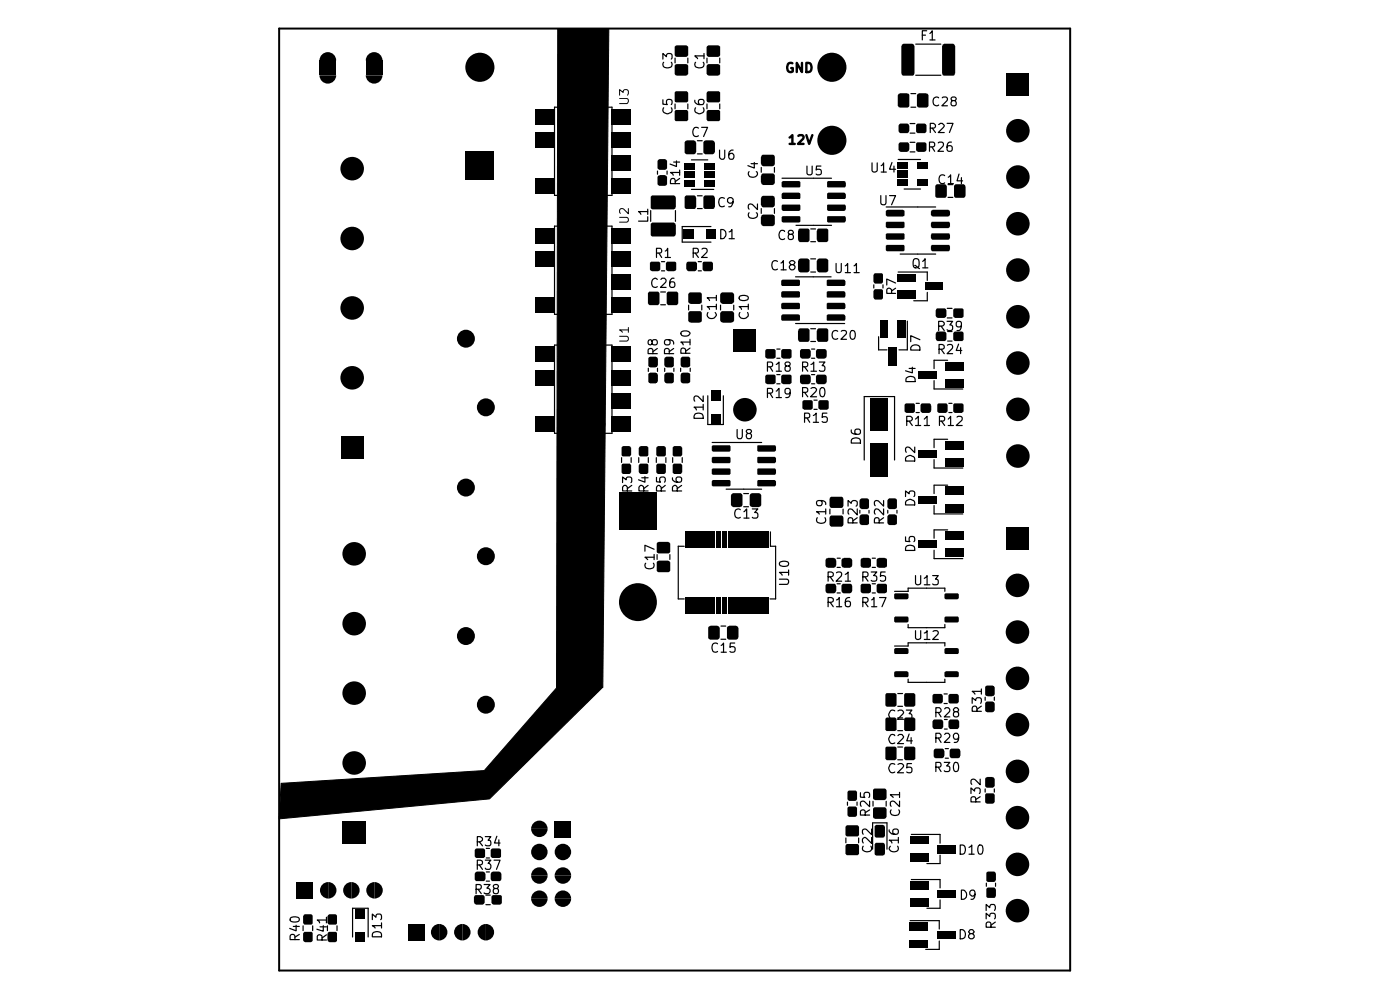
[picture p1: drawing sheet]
<svg xmlns="http://www.w3.org/2000/svg" width="297mm" height="210mm" viewBox="0 0 297 210" stroke-linecap="round" stroke-linejoin="round" font-family="sans-serif">
<path d="M59.2 6.1h167.8v199.8h-167.8z" fill="none" stroke="#000" stroke-width=".42"/>
<g fill="none" stroke="#000" stroke-width=".25">
<path d="M140.6 12.5v-1.1l.8 .6 .2-.6h.8l.2 .3v.6l-.2 .2M140.8 13.2l-.1 .1a.73 .73 0 0 0 .3 1l.7 .1a.72 .72 0 0 0 .8-.3 .72 .72 0 0 0-.1-.9M143.2 12.3v1M145.9 12.3v1M147.6 13.2l-.1 .1a.79 .79 0 0 0 .1 .9 .79 .79 0 0 0 .9 .2l.4-.1a.7 .7 0 0 0 .3-1.1M149.3 11.9h-1.9l.6 .6M149.3 11.4v1.1M150 12.3v1M152.7 12.3v1M193.2 19.9h1.1M194.3 16h5.3M194.3 9.4h5.3"/>
<path d="M195.7 7.5h.6M196.6 6.5h-.9v2M197.3 7.1l.5-.6v2M197.3 8.5h1.1M117.6 22.7h12.2v18.7h-12.2zM139.5 36.3v.7M140.6 21.2v.9l1 .1-.2-.4 .1-.5 .2-.2 .7 .1 .2 .2-.2 .8M140.8 22.9h-.1a.87 .87 0 0 0 .3 1.1 .87 .87 0 0 0 1.1 0 .66 .66 0 0 0 .3-1.1M141.5 36.3v.7M142.9 34.4h1.3M143.2 22.1v1M143.3 39v-.7l-.2-.4h-.7l-.2 .4v.7h2"/>
<path d="M143.5 34.1v1.2l-1.4-.5M144.2 36.6h-2l.5 .3 .1 .3M144.2 37.9l-.9 .6M144.2 36.1v1.1M145.9 22.1v1M146.7 33.9h3.5M147.4 21.3a.8 .8 0 0 0 .8 .9h.8a.63 .63 0 0 0 .2-1l-.7-.1-.3 .2a.65 .65 0 0 0 .3 .9M147.6 22.9h-.1a.68 .68 0 0 0 .4 1.1 .85 .85 0 0 0 1.1 0 .85 .85 0 0 0 .2-1.1M147.9 32.6h1.1M147.9 29.8h1.1M148.2 27.2l-.1-.1a.96 .96 0 0 0-1.1 .4 .96 .96 0 0 0 .1 1.2 .7 .7 0 0 0 1.1 .1M148.8 27h1.3l-.8 2"/>
<path d="M150 22.1v1M152.6 31.8v1.6a.62 .62 0 0 0 1 .3l.1-.3v-1.6M152.7 22.1v1M155.5 31.8l-.5 .1a1.44 1.44 0 0 0-.2 1.8l.6 .1a.73 .73 0 0 0 0-1.3 .67 .67 0 0 0-.8 .4M158.9 36.4a.79 .79 0 0 0 0 1 .79 .79 0 0 0 .9 .2 .69 .69 0 0 0 .8-.4 .69 .69 0 0 0-.2-.8M159.3 34.7h1.4M160 34.5v1.1l-1.3-.5M161.5 35.5v1M164.3 35.5v1M165.9 37.8h10.5M171.2 35.2v1.6l.3 .3h.5l.3-.3v-1.6M174.2 35.2h-1l-.1 .9 .3-.2 .7 .1 .1 .3v.6l-.4 .2-.7-.2"/>
<path d="M185 34.5v1.7l.2 .2a.65 .65 0 0 0 .9-.2v-1.7M186.9 35.1l.5-.6v2M186.9 36.5h1.1M189.2 34.5l-.5 1.4h1.3M189.6 35.2v1.3M190.5 33.8h4.8M193.1 26.2h1M193.1 28.2h1M193.1 32.2h1M193.1 30.2h1M193.2 22.7h1.1M197.2 31.2l.9-.1 .2-.3-.1-.5-.3-.2h-.7v2"/>
<path d="M197.4 27.2h.6a.47 .47 0 0 0 .5-.4 .47 .47 0 0 0-.2-.5l-.3-.1h-.6v1.9M197.7 31.2l.6 .9M197.8 27.2l.7 .9M199 30.3l.3-.2h.5l.3 .2v.4l-1.1 1.4h1.1M199.1 20.7a.79 .79 0 0 0-.9 .1 .79 .79 0 0 0-.3 .9 .74 .74 0 0 0 .5 .6 .74 .74 0 0 0 .7 0M199.1 26.4l.4-.2h.4l.4 .6-1.3 1.3h1.3M199.9 20.7l.2-.1h.6l.2 .1 .1 .4-1.2 1.3h1.2M200.4 37.3a.77 .77 0 0 0-1 0 .77 .77 0 0 0-.2 .9 .71 .71 0 0 0 .4 .7 .71 .71 0 0 0 .8-.1M200.9 26.2h1.3l-.8 1.9M201.1 39.2h1M201.2 37.6l.5-.5v1.9M201.2 39h1.1"/>
<path d="M201.8 30.1h-.4a.84 .84 0 0 0-.5 .9v.8l.2 .2 .6 .1 .2-.2 .1-.7-.2-.2-.6-.1-.3 .3M202.1 21.3l-.3-.3v-.3l.3-.1 .6 .1 .2 .2-.1 .3-.7 .1a.63 .63 0 0 0-.2 1.1h.6l.3-.1a.65 .65 0 0 0-.3-1M203.4 36.9l-.4 1.5h1.2M204 37.7v1.3M117.6 48h12.2v18.7h-12.2zM137.4 46v.9h-1.9M137.4 44.9h-1.9l.5 .6M137.4 44.4v1.1M138 44.7v2.3M139.3 53.7h.7l.4-.4a.52 .52 0 0 0-.4-.6h-.7v1.9M139.4 59.3a.77 .77 0 0 0-.9 0 .77 .77 0 0 0-.2 .9 .71 .71 0 0 0 .3 .7 .71 .71 0 0 0 .8-.1M139.8 53.7l.6 .9"/>
<path d="M140.2 59.3l.3-.3h.5l.3 .6-1.2 1.4h1.2M140.3 57.5h.7M140.3 55.5h.7M141.1 53.3l.5-.6v1.9M141.1 54.6h1.1M143 59a.87 .87 0 0 0-.9 .9v.7l.1 .3 .6 .1 .4-.4-.1-.7-.3-.1-.6 .1-.1 .3M143.3 44.7v2.3M146.7 40.2h4.7M147.1 53.7h.7l.4-.4a.52 .52 0 0 0-.4-.6h-.7v1.9M147.5 53.7l.7 .9M147.9 41.5h1.1M147.9 44.2h1.1"/>
<path d="M148.1 57.5h.7M148.1 55.5h.7M148.9 52.8l.7-.1a.51 .51 0 0 1 .4 .3 .51 .51 0 0 1-.1 .5l-1.1 1.1h1.2M150.8 48.1h-6.1v3.3h6.1M152.9 48.7a.98 .98 0 0 1 1.1 1 .98 .98 0 0 1-1.1 .9zM153.7 42.1l-.1-.1a.71 .71 0 0 0-1 .3l-.1 .7a.72 .72 0 0 0 .3 .8 .72 .72 0 0 0 .9-.1M154.7 49.2l.6-.5v1.9M154.7 50.6h1.1M155.5 42.8a.67 .67 0 0 1-1.2 0v-.5a.67 .67 0 0 1 1.2 0v.7l-.3 .7-.6 .2M158.9 45.1l-.1 .1a.73 .73 0 0 0 .4 1 .93 .93 0 0 0 1 0 .93 .93 0 0 0 .4-1l-.2-.1M160.7 43.3v1.2l-1.1-1.1-.3-.1-.4 .1-.2 .2v.5l.2 .3M161.5 44.2v1.1"/>
<path d="M164.3 44.2v1.1M164.9 55.5l-.1-.1a.71 .71 0 0 0-1 .3l-.1 .7a.72 .72 0 0 0 .4 .8 .72 .72 0 0 0 .8-.1M165.7 55.8l.5-.5v1.9M165.7 57.2h1.1M166.4 49.1a.68 .68 0 0 0-.8-.2 .68 .68 0 0 0-.3 .8v.3a.74 .74 0 0 0 .8 .8l.3-.2M167.5 49.7l-.3-.3 .3-.5h.6l.2 .4-.1 .2-.3 .2a.56 .56 0 0 0-.7 .6 .56 .56 0 0 0 .7 .5l.2-.1a.6 .6 0 0 0-.2-1M167.9 56.1l-.4-.4a.62 .62 0 0 1 .6-.4 .62 .62 0 0 1 .6 .4 .84 .84 0 0 1-1 .5l-.2 .3a.59 .59 0 0 0 .3 .7 .59 .59 0 0 0 .8-.3 .59 .59 0 0 0-.4-.8M168.8 58.7h7.5M168.9 47.8h7.5M172 57.7h1M172 51.3h1M172 48.6h1"/>
<path d="M172 54.9h1M177.4 55.9v1.5l.3 .4 .7-.1 .1-1.8M179.3 56.4l.5-.5v1.9M179.3 57.8h1.1M181.2 56.4l.5-.5v1.9M181.2 57.8h1.1M186.9 41.5v1.5l.1 .4a.64 .64 0 0 0 .9-.1l.1-1.8M188 43.9h10.5M188.7 41.5h1.3l-.9 1.9M190.5 57.7h6.2v1.8M191 53.9h7.5M191.8 40.1h3.5"/>
<path d="M193.8 55.1a.67 .67 0 0 1 1.1 0 1.72 1.72 0 0 1-.2 1.6 .67 .67 0 0 1-.9-.1zM194.1 56.3l1 .7M195.7 55.5l.6-.6v1.9M195.7 56.8h1.1M201.1 41.9h1M117.6 73.2h12.2v18.7h-12.2zM137.5 78.1v.7M138.3 72.5l.4-.4 .7 .1a.6 .6 0 0 1-.3 1l-.7-.2-.2-.9h-.3l-.3 .1a.64 .64 0 0 0 .1 .9l.3 .1 .3-.4M138.5 75v-.7l-.3-.4a.52 .52 0 0 0-.7 .4v.7h1.9M139.4 73.9l-.9 .7M139.5 78.1v.7M140.2 61.9h1"/>
<path d="M140.2 64.6h1M141 78.1v.7M141.8 72.1l.3 .1a.6 .6 0 0 1-.3 1l-.7-.1a.63 .63 0 0 1 .2-1 1.32 1.32 0 0 1 1.6 .5v.4M142 75l-.1-.9-.3-.2-.5 .1-.1 .3v.7h1.9M142.9 73.9l-.9 .7M143 78.1v.7M144.4 78.1v.7M144.5 70.4a1.22 1.22 0 0 1 1.9 .4 1.16 1.16 0 0 1-2 0zM145.5 74.9l-.1-.9-.4-.2a.46 .46 0 0 0-.6 .5v.6h2M146.1 64.7v1M146.4 72.6h-2l.5 .6M146.4 73.8l-.9 .7"/>
<path d="M146.4 72v1.2M146.4 78.1v.7M148.9 64.7v1M150.2 66.3a.88 .88 0 0 0 .1 1.1 .88 .88 0 0 0 1.2 .1l.5-.6-.3-.6M152 65h-2l.5 .6M152 63.2h-2l.5 .6M152 62.7v1.1M152 64.5v1.1M152.9 64.7v1M155.7 64.7v1M156.9 62.9a1.4 1.4 0 0 1 1.8 .2 .46 .46 0 0 1-.4 .6l-.7 .1-.6-.2-.2-.3zM157 66.3l-.1 .1a.9 .9 0 0 0 .3 1.1 .9 .9 0 0 0 1.2-.2 .63 .63 0 0 0 .2-1"/>
<path d="M158.7 65h-1.9l.5 .6M158.7 64.5v1.1M162.8 77.8l.9-.1 .2-.2-.1-.5-.2-.2h-.8v1.9M163.3 77.8l.6 .9M164.7 77.3l.6-.5v1.9M164.7 78.7h1.1M164.8 76h.7M164.8 79.5h.7M164.8 74h.7M166.9 77.6l-.3-.1v-.5l.3-.2 .6 .1 .1 .2-.1 .4-.8 .2a.63 .63 0 0 0 .2 1l.6-.1a.6 .6 0 0 0-.2-1M168.8 68.6h10.4M170.3 77.8l.9-.1 .2-.2-.1-.5-.4-.2h-.6v1.9"/>
<path d="M170.7 77.8l.7 .9M172 72.4h1M172 69.7h1M172 77.3l.6-.5v1.9M172 78.7h1.2M172.2 76h.6M172.2 79.5h.6M172.2 74h.6M173.8 76.8h1.2l-.6 .8 .5 .1v.9l-.2 .1h-.6l-.3-.1M177.7 70.3a.77 .77 0 0 0-1 0 .77 .77 0 0 0-.2 .9 .71 .71 0 0 0 .4 .7 .71 .71 0 0 0 .8-.1M178.5 70.3l.2-.2h.5l.3 .2 .1 .3-1.2 1.4h1.2M180.5 70.3l.4-.2a1.07 1.07 0 0 1 0 1.9l-.3-.1-.2-.3-.1-.8z"/>
<path d="M185.4 60.4v.7M186.4 71.4v2.8h1.8M187.3 60.4v.7M189.1 62.2v-.7l-.4-.4-.4 .1-.2 .3v.7h1.9M190 60l-1.9-.8v1.3M190 61.1l-.9 .6M192.5 68.1v6.1h-1.8M192.9 78.2h1.2M193.4 73.5a1.08 1.08 0 0 1 1.8 .2v.6h-2v-.6zM193.5 77.9v1.2l-1.4-.4M195.2 72.1l-2-.9v1.3M196.7 62v1.8h-2.9"/>
<path d="M199.1 69.2l1-.1 .2-.3v-.3l-.4-.3h-.8v1.9M199.2 74.1h.7l.3-.2v-.7l-.3-.1h-.7v1.9M199.6 69.2l.7 .9M199.6 74.1l.7 .9M200.9 68.2h1.2l-.6 .7 .4 .1 .2 .3-.1 .6-.2 .2h-.6l-.3-.2M201 67.4h1M201 65.4h1M201 73.2l.8-.1 .2 .1 .1 .5-1.2 1.3h1.2M201 70.3h1M201 72.4h1M201 76.4h-2.8v1.8M203.4 73l-.5 1.3h1.1"/>
<path d="M203.8 73.7v1.3M204 69l-.4 .3h-.4l-.3-.3v-.5l.1-.3h.6l.3 .1a1.43 1.43 0 0 1-.5 1.8h-.4M131.9 97.1v1M133.9 97.1v1M135.5 97.1v1M137.5 97.1v1M139.2 97.1v1M141.3 97.1v1M142.7 97.1v1M144.7 97.1v1M147.5 87.8a1.05 1.05 0 0 1 1.1-.1 1.05 1.05 0 0 1 .6 1h-2v-.4zM149.2 86.4h-2l.5 .6"/>
<path d="M149.2 84v1.2l-1.1-1.1-.4-.1-.3 .1-.2 .2 .2 .8M149.2 85.8v1.2M150.2 84v6h3.3v-6M151.1 93.9h10.5M156.4 91.1v1.5l.3 .5 .6-.1 .2-.4v-1.5M158.7 92l-.4-.5 .1-.2 .3-.2 .6 .1 .1 .2-.1 .3-.2 .3-.7 .1a.65 .65 0 0 0 .3 1h.4a.63 .63 0 0 0 .2-1.1h-.2M162.8 83.4l.9-.1 .2-.2-.1-.5-.2-.2h-.8v1.9M163.3 83.4l.6 .9M164.7 83l.6-.6v1.9M164.7 84.3h1.1M164.8 81.4h.7M167.6 83.2l-.3 .4h-.4l-.4-.4v-.5l.2-.2 .6-.1 .2 .2a1.76 1.76 0 0 1-.2 1.6l-.6 .1"/>
<path d="M170.3 83.2l.9-.1 .2-.2-.1-.5-.4-.2h-.6v2M170.7 88.7l.9-.1 .2-.3-.1-.5-.3-.2h-.7v2M170.7 83.2l.7 1M171.2 88.7l.6 .9M172 82.4a.77 .77 0 0 1 1.2 .2l-.1 .5-1.1 1.1h1.2M172.2 81.4h.6M172.5 88.1l.6-.5v2M172.5 89.6h1.1M172.7 86.8h.6M172.7 84.9h.6M174.1 82.4l.5-.2a1.3 1.3 0 0 1 0 2h-.2a1.18 1.18 0 0 1-.4-1.6zM175.4 87.6h-.9l-.1 1 .3-.2 .6 .1 .2 .2-.1 .7-.2 .2h-.5l-.3-.2"/>
<path d="M180.6 91.2v.4a1.43 1.43 0 0 0 1.8 .4l.1-.2v-.6l-.3-.2h-.5l-.3 .4v.4l.3 .3M180.7 93.2a1.17 1.17 0 0 1 1.8 .3v.5h-1.9zM183.3 97.6v-13.5h6.5v13.5M192.2 97a1.03 1.03 0 0 1 1.2-.3 1.03 1.03 0 0 1 .7 1.1h-2zM192.3 80.2a1.17 1.17 0 0 1 1.8 .2v.5h-1.9zM192.4 89.3l.9-.1 .2-.2v-.3l-.4-.4h-.7v2M192.9 89.3l.6 1M194.1 94.8v1.2l-1.2-1.1-.3-.1-.3 .1-.2 .3 .2 .7M194.2 88.9l.6-.6v2M194.2 90.3h1.1M194.3 85.6h.7M194.3 87.5h.7"/>
<path d="M196.1 88.9l.6-.6v2M196.1 90.3h1.1M198.2 80.7v1.8h6.1M198.2 97.5v1.8h6.1M199.3 89.3l.9-.1 .2-.2-.1-.5-.2-.2h-.8v2M199.7 89.3l.7 1M201 93.2h-2.8v1.8M201.2 88.9l.5-.6v2M201.2 90.3h1.1M201.3 85.6h.7M201.3 87.5h.7M203 88.5l.7-.2a.51 .51 0 0 1 .4 .3 .51 .51 0 0 1-.1 .6l-1.1 1.1h1.2"/>
<path d="M132.1 102.4v-1.2l.7 .6 .2-.5h.9l.1 .2v.6l-.1 .3M133.1 104.1l-.1-.9-.2-.2h-.4l-.3 .4v.7h1.9M134 103l-.9 .6M136.1 101.4h1.4M136.6 104.1l-.1-.9-.6-.2-.4 .4v.7h2M136.8 101.1v1.2l-1.3-.5M137 119.5l-.1 .1a.73 .73 0 0 0 .3 1l.7 .1a.72 .72 0 0 0 .8-.4 .72 .72 0 0 0-.1-.8M137.5 103l-.9 .6M138.8 118.2h-2l.6 .5M138.8 116.5l-2-.8v1.2M138.8 117.6v1.1M139.3 101.3v.9l.8 .1-.2-.4 .1-.5 .4-.2 .6 .1 .1 .2-.1 .8"/>
<path d="M139.4 117.6v1.1M140.3 104.1v-.7l-.4-.4h-.3l-.3 .4v.7h1.8M141.1 103l-.8 .6M142.1 117.6v1.1M142.7 101.4a.8 .8 0 0 0 .8 .9h.8l.2-.2a.6 .6 0 0 0-.2-.9l-.7 .1a.63 .63 0 0 0 .2 1M143.7 104.1v-.7l-.4-.4h-.2l-.4 .4v.7h1.9M144.6 103l-.9 .6M145.2 115.9h-1.3v11.1h1.3M154 103.8h7.6M157.1 108.1a.79 .79 0 0 0-1 0 .79 .79 0 0 0-.2 1l.1 .5a.72 .72 0 0 0 1.1 .1M157.8 107.5h1M157.8 104.7h1"/>
<path d="M157.8 108.5l.6-.5v1.9M157.8 109.9h1.1M159.6 108h1.2l-.7 .7 .6 .2v.8l-.3 .2h-.6l-.2-.2M163.4 112.8v3.1h1.1v11.1h-1.1M165.4 119.3a1.4 1.4 0 0 1 1.9 .2l-.2 .5-1 .1a.62 .62 0 0 1-.8-.6zM173.4 109.8l-.1 .1a.79 .79 0 0 0 .1 .9 .79 .79 0 0 0 .9 .2 .76 .76 0 0 0 .9-.6l-.2-.6M174.1 106.2l.2 .1a.65 .65 0 0 1-.2 1l-.7-.1-.2-.7a1.31 1.31 0 0 1 2 .2v.3M175.2 108.5h-2l.6 .6M175.2 108v1.1M176.1 108v1M177.6 118.4h.7M178.9 108v1"/>
<path d="M179.9 107.4v-1.2l.7 .6v-.3a.73 .73 0 0 1 1.3 0v.5l-.3 .4M180.9 110.9v-.7a.52 .52 0 0 0-.5-.4 .52 .52 0 0 0-.5 .4v.7h2M181.9 108v1.2l-1.1-1.2h-.6a.72 .72 0 0 0-.2 1l.1 .1M181.9 109.8l-1 .7M182.4 108.3v.5M184.4 108.3v.5M185 118.4h.7M186.5 110.9l-.1-.9-.2-.2-.5 .1-.2 .3v.7h1.9M187.4 108v1.2l-1.1-1.2h-.5a.72 .72 0 0 0-.2 1l.1 .1M187.4 106.2v1.2l-1.1-1.1-.3-.1-.3 .1-.2 .2 .2 .8M187.4 109.8l-.9 .7M188.3 108.3v.5"/>
<path d="M190.3 108.3v.5M192.1 105.3v-1.2l.8 .6v-.4l.3-.2 .7 .1 .2 .3v.6l-.2 .2M192.1 113.9v.9l.9 .1-.1-.3v-.6l.3-.2 .7 .1 .2 .3-.2 .7M192.2 106.3a1.03 1.03 0 0 1 1.2-.3 1.03 1.03 0 0 1 .7 1.1h-2zM192.2 116a1.13 1.13 0 0 1 1.9 .3v.5h-2zM198.2 107.2v1.8h6.1M198.2 116.7v1.8h6.1M201 102.9h-2.8v1.8M201 112.4h-2.8v1.8M152.2 136.6l-.1-.1a.73 .73 0 0 0-1 .3l-.1 .7a.72 .72 0 0 0 .4 .8 .72 .72 0 0 0 .8-.1M152.9 132.8h1.1M152.9 135.6h1.1"/>
<path d="M153 136.9l.5-.5v2M153 138.4h1.1M155.9 136.4h-1l-.1 .9 .3-.1h.7l.2 .3-.1 .7-.4 .2-.7-.2M165.3 122.9h1.7l.2 .1a.65 .65 0 0 1-.2 1h-1.7M167.3 121.4h-2l.6 .6M167.3 120.9v1.1M175.7 122.3h.7l.3-.1v-.7l-.3-.2h-.7v2M175.7 127.8h.7l.3-.2v-.7l-.3-.1h-.7v1.9M176.1 122.3l.7 1M176.1 127.8l.7 .9M177.5 121.5l.7-.2 .3 .2 .1 .3-.1 .4-1.1 1.1h1.2M177.5 127.3l.5-.5v1.9"/>
<path d="M177.5 128.7h1.1M177.6 123.8h.7M177.6 120.4h.7M177.6 125.8h.7M179.3 121.8l.6-.5v2M179.3 123.3h1.1M180.2 126.8a.76 .76 0 0 0-.9 .8v.7l.2 .3a.64 .64 0 0 0 .8-.1v-.8a.63 .63 0 0 0-1 .2M183 122.3h1l.1-.3v-.5l-.3-.2h-.8v2M183 127.8l1-.1 .1-.3v-.5l-.3-.1h-.8v1.9M183.5 122.3l.6 1M183.5 127.8l.6 .9M184.8 121.3h1.2l-.7 .8a.52 .52 0 0 1 .7 .3l-.2 .8-.7 .1-.3-.2"/>
<path d="M184.9 127.3l.5-.5v1.9M184.9 128.7h1.1M185 123.8h.7M185 120.4h.7M185 125.8h.7M186.6 126.8h1.4l-.9 1.9M187.8 121.3h-.9l-.1 1 .1-.1a.72 .72 0 0 1 1 .2l-.1 .7-.4 .2-.6-.2M189.8 125.4h2.9v-.6h7.7v.6M189.8 137h2.9v-.6h7.7v.6M192.7 132.5v.6h7.7v-.6M194.2 133.8v1.5l.2 .3a.65 .65 0 0 0 .9-.3v-1.5M194.2 122.1v1.6l.2 .3a.65 .65 0 0 0 .9-.3v-1.6"/>
<path d="M196.1 134.3l.6-.5v1.8M196.1 122.7l.6-.6v1.9M196.1 135.6h1.2M196.1 124h1.2M197.9 122.1h1.1l-.5 .8h.4l.1 .3v.7l-.3 .1h-.6l-.2-.1M197.9 133.9l.8-.1 .3 .1v.4l-1.1 1.3h1.1M189.8 150.8l-.1-.1a.65 .65 0 0 0-.9 .3 .97 .97 0 0 0 .6 1.6l.4-.2M189.8 156a.58 .58 0 0 0-1 .1 .97 .97 0 0 0 .6 1.6l.4-.1M190.5 149.8h1M190.5 147.1h1M190.5 152.3h1M190.5 155h1"/>
<path d="M190.5 158.5h1M190.5 150.8l.8-.2 .2 .2 .2 .4-1.3 1.4h1.3M190.5 156l.3-.2h.5l.4 .6-1.3 1.3h1.3M192.3 150.6h1.2l-.6 .8 .5 .2v.8l-.3 .2h-.6l-.2-.2M192.7 144.1v.6h7.7v-.6M192.9 155.7l-.5 1.4h1.1M193.3 156.5v1.2M198.5 151.1h1l.1-.3v-.4l-.3-.3h-.8v2M198.5 156.6l1-.1 .1-.3v-.4l-.3-.3h-.8v2M199 151.1l.6 1M199 156.6l.6 .9M200.3 147.2h.7"/>
<path d="M200.3 149.2h.7M200.4 152.6h.6M200.4 154.6h.6M200.4 150.4l.3-.3h.5l.3 .6-1.2 1.4h1.2M200.4 155.8l.3-.3h.5l.3 .6-1.2 1.4h1.2M200.5 158.8h.7M202.6 151l-.3-.4v-.2l.3-.3h.4l.4 .4-.1 .3-1 .3a.6 .6 0 0 0 .3 1l.6-.1a.63 .63 0 0 0-.2-1M203.4 156.4l-.2 .3-.6 .1a.73 .73 0 0 1 0-1.3h.4l.3 .3a1.55 1.55 0 0 1-.3 1.6l-.6 .1M206.2 149.2v-1.2l.8 .6 .1-.4 .2-.2 .7 .1 .2 .2-.2 .9M207.3 150.9v-.7l-.2-.3h-.7l-.2 .3v.7h2M208.2 146.6h-2l.6 .6M208.2 149.8l-.9 .7"/>
<path d="M208.2 146.1v1.1M209 147.9v.7M210.9 147.9v.7M101.3 178.6h.6l.4-.3v-.6l-.4-.2h-.6v1.9M101.7 178.6l.7 .8M102.9 177.5h1.2l-.6 .7a.46 .46 0 0 1 .6 .5v.4l-.3 .3-.9-.2M103.2 180h.6M105.4 177.4l-.5 1.4h1.2M105.8 178.1v1.3M179.4 177.8v1M179.8 170.1v.7M181.8 170.1v.7"/>
<path d="M182.2 177.8v1M182.5 168.2v.9l1 .1-.2-.3 .1-.7 .2-.1 .7 .1 .2 .2v.5l-.2 .3M183.1 179.5l-.1 .1a.96 .96 0 0 0 .5 1.1 .96 .96 0 0 0 1.2-.2 .7 .7 0 0 0 0-1M183.6 172.9v-.8l-.4-.3a.52 .52 0 0 0-.7 .3v.8h2M184.5 169.9v1.2l-1.4-1.2-.4 .1-.2 .3v.5l.2 .2M184.5 171.8l-.9 .6M184.9 177.6v1.3l-1.3-1.3-.5 .2-.1 .3 .1 .7M184.9 175.9v1.1l-1.3-1.1h-.5l-.1 .3 .1 .8M185.2 170v1M188 170v1M188.6 176v.4a1.36 1.36 0 0 0 1.9 .4 .6 .6 0 0 0-.3-.9h-.6a.6 .6 0 0 0 .2 1.1M188.9 179.5a.77 .77 0 0 0 0 1 .77 .77 0 0 0 .9 .2 .71 .71 0 0 0 .7-.4 .71 .71 0 0 0-.1-.8"/>
<path d="M189.1 171.8a.79 .79 0 0 0 0 .9 .79 .79 0 0 0 .9 .3l.6-.2a.72 .72 0 0 0 .1-1M189.8 162.1h-.1a.68 .68 0 0 0-1 .4 .85 .85 0 0 0 0 1.1 .85 .85 0 0 0 1.1 .2M190.5 161.2h1M190.5 162.1a.77 .77 0 0 1 1.2 .2l-.2 .5-1.1 1.1h1.3M190.6 178.2h-2l.4 .2 .2 .4M190.6 177.6v1.2M190.8 169.9v1.2l-1.3-1.2-.4 .1-.2 .3v.5l.2 .2M190.8 168.6h-1.9l.6 .6M190.8 168.1v1.1M193.3 177h6.1v1.9M193.4 162h-1v.9l.3-.2 .6 .1 .2 .3-.1 .7-.3 .1-.7-.1M198.5 162.7h.8l.3-.3a.52 .52 0 0 0-.3-.7h-.8v2"/>
<path d="M199 162.7l.6 1M200.3 161.7h1.2l-.7 .8 .6 .1v.9l-.2 .2h-.6l-.3-.2M200.5 160.8h.7M202.4 161.9l.3-.2a.46 .46 0 0 1 .6 .4v1.2l-.2 .3-.4 .1-.3-.2-.1-.6zM203.7 179.2a1.03 1.03 0 0 1 1.1 .7 1.03 1.03 0 0 1-.3 1.2l-.8 .1zM205.6 179.8l.6-.6v2M206 168.3v-1.2l.8 .7 .1-.6h.9l.1 .3v.6l-.1 .2M207 170.1v-.8l-.3-.3a.52 .52 0 0 0-.7 .3v.8h1.9M207.6 179.4l.5-.2a1.3 1.3 0 0 1 0 2 .46 .46 0 0 1-.6-.4l-.1-.8zM207.9 165.3v1.2l-1.3-1.2-.4 .1-.2 .2v.5l.2 .3M207.9 169l-.9 .6M209 167.3v.7"/>
<path d="M210.9 167.3v.7M61.6 194.7a1.4 1.4 0 0 1 1.9 .2v.3a1.3 1.3 0 0 1-2 0zM62.2 196.5h1.3M62.6 199.3l-.1-.9-.3-.2-.5 .1-.2 .2v.8h2M62.8 196.3v1.1l-1.3-.5M63.5 198.2l-.9 .6M64.3 196.4v1M66.3 196.4v1M67.9 196.6h1.4M68.3 199.4l-.1-.9-.3-.2-.4 .1-.2 .2v.8h2M68.6 196.3v1.2l-1.4-.4M69.3 195.2h-2l.5 .6"/>
<path d="M69.3 198.3l-1 .7M69.3 194.6v1.2M69.5 196.4v1M71.5 196.4v1M74.8 198.8v-6.1h3.3v6.1M79 195.1v-1.2l.8 .7a.52 .52 0 0 1 .3-.7h.5l.3 .2v.7l-.1 .3M79.1 198a1.17 1.17 0 0 1 1.8 .2v.5h-1.9zM80.9 196.3h-1.9l.6 .6M80.9 195.8v1.1M101 188.6h.7a.52 .52 0 0 0 .4-.5 .52 .52 0 0 0-.4-.5h-.7v2M101.3 183.5h.6l.4-.2v-.7l-.4-.1h-.6v1.9M101.4 188.6l.7 1"/>
<path d="M101.7 183.5l.7 .9M102.7 187.6h1.3l-.7 .8h.2l.5 .3-.2 .7-.3 .2-.8-.2M102.9 182.5h1.2l-.6 .6h.3a.73 .73 0 0 1 0 1.3h-.5l-.4-.2M103.1 191.9h.9M103.1 189.9h.9M103.2 186.9h.6M103.2 185h.6M103.2 182h.6M104.8 182.5h1.3l-.8 1.9M105.1 188.5l-.3-.1-.2-.4a.56 .56 0 0 1 .6-.4 .56 .56 0 0 1 .5 .4l-.1 .4-.8 .2a.6 .6 0 0 0 0 .8 .6 .6 0 0 0 .9 0 .6 .6 0 0 0-.3-.9M185.1 180.1v-5.6h3.1v5.6M193.1 195.3h6.2v1.8"/>
<path d="M193.3 186.6h6.1v1.7M199.3 199.6v1.8h-2.9M199.4 190.9v1.8h-2.8M199.4 181.4v1.8h-2.8M203.7 197.2a.98 .98 0 0 1 1.1 1 .98 .98 0 0 1-1.1 .9zM204 188.8a.98 .98 0 0 1 1.1 1 .98 .98 0 0 1-1.1 1zM205.6 181.2h1.1M205.9 198l-.4-.3a.6 .6 0 0 1 .6-.5 .6 .6 0 0 1 .6 .5l-.5 .3a.58 .58 0 0 0-.7 .4 .58 .58 0 0 0 .4 .7 .61 .61 0 0 0 .8-.6l-.5-.5M206.8 189.7l-.3 .4h-.3l-.4-.3-.1-.6a.62 .62 0 0 1 1-.3 1.27 1.27 0 0 1-.4 1.9h-.3M209.2 194.9v-1.2l.8 .7a.52 .52 0 0 1 .3-.7h.5l.3 .2 .1 .8-.2 .2M209.2 193.1v-1.2l.8 .6 .1-.6h.9l.2 .4-.2 .8M209.2 187.3v.7"/>
<path d="M210.2 196.7l-.1-.9-.2-.2-.5 .1-.2 .2v.8h2M211.2 195.6l-1 .7M211.2 187.3v.7"/>
</g>
<g fill="none" stroke="#000" stroke-width="1.2">
<circle cx="127.2" cy="39.5" r=".64"/>
<circle cx="127.2" cy="64.7" r=".64"/>
<circle cx="127.2" cy="90" r=".64"/>
</g>
<g fill="#000">
<path d="M67.8 12.8h3.5v3.2h-3.5zM67.8 16h3.5a1.77 1.77 0 0 1-1.8 1.7 1.77 1.77 0 0 1-1.7-1.7zM68.3 11.6a1.77 1.77 0 0 1 1.9-.4 1.77 1.77 0 0 1 1.1 1.6h-3.5v-.4zM77.6 12.8h3.5v3.2h-3.5zM77.6 16h3.5a1.77 1.77 0 0 1-1.7 1.7 1.77 1.77 0 0 1-1.8-1.7zM78.1 11.6a1.77 1.77 0 0 1 1.9-.4 1.77 1.77 0 0 1 1.1 1.6h-3.5l.1-.4zM143.1 19.6l.3-.2h2.3l.3 .3v1.8l-.3 .2-2.5-.1zM143.1 13.8l.4-.2 2.3 .1 .2 .2v1.8l-.4 .3h-2.3l-.2-.3zM143.1 9.9l.4-.3h2.2l.2 .2v2.1l-.2 .2-2.4-.1-.2-.3zM150 19.5l.2-.1h2.3l.3 .2v1.9l-.3 .2h-2.3l-.3-.2zM150 9.8l.2-.2 2.4 .1 .2 .2-.1 2-.3 .2h-2.2l-.2-.2zM150 13.8l.2-.2 2.4 .1 .2 .1v1.9l-.2 .3h-2.4l-.3-.3z"/>
<path d="M190.5 20l.5-.2h1.5l.3 .1 .1 2.7-.2 .1h-2.1l-.1-.2zM191.3 9.5l.3-.2h2l.3 .2 .1 6.1-.3 .4h-2.1l-.3-.1zM194.5 20.1l.4-.3h1.6l.5 .3v2.4l-.2 .2-1.9 .1-.3-.1zM200 9.4l.3-.1h1.9l.4 .2v6l-.3 .5h-2.1l-.3-.1v-6.1zM98.8 32.1h6.1v6h-6.1zM113.7 23.1h4v3.3h-4zM113.7 28h4v3.3h-4zM129.7 32.9h4.1v3.3h-4.1zM129.7 28h4.1v3.3h-4.1zM129.7 23.1h4.1v3.3h-4.1zM139.6 34l.3-.3h1.2l.4 .4-.1 1.8-.2 .1h-1.4l-.2-.1zM139.6 37.4l.4-.3h1l.5 .4v1.6l-.2 .2-1.5 .1-.2-.2z"/>
<path d="M143.2 23.4l2.5-.1 .3 .4v1.7l-.3 .3-2.5-.1zM145.2 34.5h2.2v1.4h-2.2zM145.2 36.4h2.2v1.4h-2.2zM145.2 38.2h2.2v1.5h-2.2zM145.2 30.1l.5-.3h1.5l.4 .2 .1 2.2-.3 .4-1.8 .1-.3-.1zM149.5 38.2h2.2v1.5h-2.2zM149.5 36.4h2.2v1.4h-2.2zM149.5 34.5h2.2v1.4h-2.2zM150.1 23.4l2.4-.1 .3 .3v1.8l-.3 .3h-2.3l-.3-.3v-1.7zM149.5 29.8h1.7l.3 .1 .2 .4v1.9l-.3 .4-1.8 .1-.3-.1-.1-2.5zM161.5 37l.3-.2 2.4 .1 .2 .2-.1 1.9-.3 .2h-2.3l-.3-.5zM161.5 33.1l.3-.3 2.4 .1 .2 .3-.1 1.8-.3 .3-2.3-.1-.3-.5z"/>
<path d="M165.9 38.5l3.6-.1 .3 .2v1l-.2 .2h-3.6l-.2-.2zM175.5 38.6l.1-.2h3.6l.2 .3v.8l-.1 .3h-3.7zM190.3 36.2h2.3v1.5h-2.3zM190.3 34.4h2.3v1.5h-2.3zM190.3 38.1h2.3v1.4h-2.3zM190.8 30.3h1.9l.2 .3-.1 1.4-.3 .2-1.6-.1-.3-.3v-1.3zM190.8 26.3l1.8-.1 .3 .4-.1 1.4-.2 .2h-1.8l-.2-.3v-1.4zM194.6 34.4h2.2v1.5h-2.2zM194.6 38.1h2.2v1.4h-2.2zM194.4 30.3l1.9-.1 .2 .2v1.5l-.4 .3-1.6-.1-.2-.2zM194.4 26.4l.2-.2 1.8 .1 .1 .2v1.6l-.3 .1h-1.6l-.3-.2zM198.6 39.2l1.9-.1 .3 .2 .1 2.2-.2 .4-2 .1-.3-.3v-2.3z"/>
<path d="M202.5 39.2l.2-.1h1.8l.3 .2v2.2l-.1 .4-2.1 .1-.2-.3zM213.5 15.5h4.8v4.8h-4.8zM113.7 53.2h4v3.3h-4zM113.7 48.3h4v3.3h-4zM113.7 37.8h4v3.3h-4zM129.7 48.3h4.1v3.3h-4.1zM129.7 53.2h4.1v3.3h-4.1zM129.7 37.8h4.1v3.3h-4.1zM138.1 55.5h1.7l.3 .3v1.4l-.2 .3h-1.9l-.1-.3v-1.4zM141.3 55.8l.2-.3 1.9 .1v1.8l-.4 .1h-1.5l-.2-.3zM138 41.7l.3-.3h4.7l.4 .5-.1 2.3-.3 .2h-4.6l-.4-.2zM138 47.5l.4-.3h4.6l.4 .5v2l-.4 .5h-4.7l-.3-.3z"/>
<path d="M144.9 48.6h2.2v2.2h-2.2zM145.4 41.5l2-.1 .2 .3 .1 2.2-.2 .3-2 .1-.3-.2v-2.3zM145.7 55.7l.2-.2h1.7l.3 .3-.1 1.5-.4 .2h-1.6l-.2-.5zM149.8 48.6h2.1v2.2h-2.1zM149.1 55.6l1.9-.1 .3 .3-.1 1.5-.4 .2h-1.6l-.1-.3zM149.4 41.5l1.9-.1 .3 .3 .1 2.2-.2 .3-2 .1-.3-.2v-2.3zM161.5 41.8l.3-.3 2.4 .1 .2 .4-.1 1.7-.3 .3-2.3-.1-.3-.4zM161.5 45.8l.3-.3 2.4 .1 .2 .3-.1 1.8-.3 .3-2.3-.1-.3-.4zM165.9 41l.2-.1h3.4l.3 .2v.9l-.1 .2h-3.7l-.2-.2zM165.8 43.6l.2-.2h3.7l.1 1.1-.3 .3h-3.4l-.3-.3zM165.8 46l.2-.1h3.6l.2 .1v1l-.3 .2h-3.4l-.3-.2zM169.5 48.6l2-.1 .2 .2v2.3l-.1 .3-2 .1-.2-.3-.1-2.1z"/>
<path d="M169.5 55l.3-.2h1.5l.4 .4v2.3l-.2 .2-1.7 .1-.3-.2-.2-.4v-1.9zM173.4 48.6l2.1-.1 .2 .2v2.3l-.1 .3-2 .1-.3-.3v-2.1zM173.4 55l.3-.2h1.6l.4 .4v2.3l-.2 .2-1.8 .1-.3-.2-.1-.4v-1.9zM175.5 45.9h3.8l.1 .2v.8l-.2 .3h-3.6l-.1-.2zM175.6 43.4h3.7l.1 .3v.7l-.3 .4h-3.4l-.2-.2zM175.5 41l.2-.1h3.4l.3 .3v.8l-.1 .2h-3.7zM185.5 58h1.7l.1 1.9-.2 .3-1.6-.1-.2-.4v-1.4zM190.4 58h3.9v1.7h-3.9zM188 52l3.7-.1 .2 .2v1l-.2 .2h-3.5l-.3-.3zM188.1 49.5h3.6l.2 .2v1l-.3 .1h-3.4l-.3-.2v-.9zM188.1 47h3.7l.1 1.2-.3 .2h-3.4l-.3-.3v-.9zM188 44.7l.3-.2h3.3l.3 .3v.9l-.3 .2h-3.3l-.4-.2z"/>
<path d="M197.6 49.5h3.8l.1 .3v.7l-.2 .3h-3.6l-.2-.3v-.7zM197.6 44.7l.2-.2h3.4l.3 .3v.8l-.3 .3h-3.4l-.3-.3zM197.6 47h3.8l.1 .4v.7l-.3 .3h-3.4l-.3-.3v-.7zM197.6 52l3.8-.1 .1 .4v.7l-.2 .3h-3.6l-.2-.3zM113.7 73.5h4v3.3h-4zM113.7 63h4v3.3h-4zM129.7 73.5h4.1v3.3h-4.1zM129.7 58.1h4.1v3.3h-4.1zM129.7 63h4.1v3.3h-4.1zM137.7 79.1l1.4-.1 .4 .3 .1 1.6-.3 .3-1.4 .1-.3-.1-.1-1.9zM137.6 75.8l.3-.1h1.2l.4 .2 .1 1.6-.3 .4h-1.3l-.4-.1zM137.7 61.9h2l.1 .1 .1 2.4-.2 .2h-2.1l-.1-.2v-2.2z"/>
<path d="M141.2 79.1l1.4-.1 .4 .3v1.7l-.2 .2-1.5 .1-.3-.2-.1-1.6zM141.1 75.8l.2-.1h1.3l.4 .2v1.7l-.2 .3h-1.4l-.4-.2-.1-1.6zM141.7 61.9h1.9l.2 .1 .1 2.4-.2 .2h-2.1l-.2-.2v-2.2zM144.5 75.8l.2-.1h1.4l.3 .2v1.7l-.1 .3h-1.4l-.4-.2zM144.5 79.2l.3-.2h1.2l.4 .3v1.7l-.1 .2-1.5 .1-.3-.2zM146.1 62.2l.2-.2h2.3l.3 .3-.1 2-.3 .2-2.2-.1-.3-.3zM146.2 66.1l2.4-.1 .3 .3-.1 2-.4 .2-2.1-.1-.3-.4v-1.7zM152.9 62.3l.2-.3h2.3l.3 .4v1.8l-.5 .3h-1.9l-.4-.2-.1-.2zM152.9 66.3l.2-.3h2.3l.3 .4v1.8l-.6 .3h-1.8l-.4-.2-.1-.3zM155.6 69.9h4.8v4.8h-4.8zM162.3 74.3l.3-.3h1.7l.2 .3v1.5l-.4 .3h-1.3l-.4-.2zM162.4 79.6l.2-.1h1.7l.2 .2v1.5l-.4 .3h-1.3l-.4-.2z"/>
<path d="M165.8 59.4l3.7-.1 .2 .2v1l-.2 .2h-3.6l-.2-.2zM165.8 61.9l3.7-.1 .2 .1v1.1l-.2 .1h-3.6l-.2-.1zM165.8 64.3l3.7-.1 .2 .2v1l-.2 .2h-3.6l-.2-.2zM165.7 66.9l.3-.2h3.5l.2 .2v1l-.1 .1h-3.7l-.2-.1zM165.7 74.3l.3-.3 1.8 .1 .1 1.7-.3 .3h-1.4l-.4-.2zM165.8 79.6l.2-.1h1.8l.1 1.7-.3 .3h-1.4l-.4-.2zM169.8 74.2l.2-.2 1.8 .1 .2 .4-.1 1.3-.3 .3-1.6-.1-.3-.3zM169.5 69.8l.1-.2h1.8l.3 .2v2.4l-.2 .3h-1.9l-.2-.2-.1-2.1zM173.2 74.2l.1-.2 1.9 .1 .2 .3-.1 1.4-.3 .3-1.7-.1-.2-.3zM173.4 69.8l.2-.2h1.8l.2 .2 .1 2.4-.2 .3h-1.9l-.3-.2v-2.1zM175.4 59.5l.2-.2h3.5l.3 .4v.7l-.3 .3h-3.5l-.2-.1zM175.4 66.8l.2-.1h3.4l.4 .3v.8l-.2 .2h-3.7z"/>
<path d="M175.5 64.3l3.6-.1 .3 .4v.7l-.2 .3h-3.7zM175.5 61.9l3.6-.1 .3 .3v.8l-.2 .2h-3.7zM186.7 68h1.7v3.8h-1.7zM185.5 61.3l1.7 .1 .1 1.9-.2 .2h-1.6l-.2-.4v-1.3zM188.5 73.7h1.8v3.9h-1.8zM190.4 61.7h3.9v1.8h-3.9zM190.4 68h1.7v3.8h-1.7zM196.2 59.9h3.8v1.7h-3.8zM198.6 70.6l.2-.3 1.8 .1 .2 .3v1.3l-.2 .3-1.8 .1-.3-.5zM198.6 65.6l.1-.2 1.9 .1 .2 .3-.1 1.4-.3 .2h-1.7l-.2-.4zM200.6 76.8h3.9v1.7h-3.9zM202.3 70.5l.3-.2h1.6l.2 .3v1.5l-.2 .3-1.8-.1-.2-.3z"/>
<path d="M202.3 65.6l.2-.2h1.7l.2 .3v1.5l-.3 .2h-1.5l-.3-.1zM72.3 92.5h4.9v4.8h-4.9zM113.7 78.4h4v3.4h-4zM113.7 88.3h4v3.3h-4zM129.7 88.3h4.1v3.3h-4.1zM129.7 83.4h4.1v3.3h-4.1zM129.7 78.4h4.1v3.4h-4.1zM131.9 94.9l.3-.3 1.5 .1 .2 .3-.1 1.7-.2 .1-1.7-.1zM131.9 98.4l1.7-.1 .2 .2 .1 1.7-.2 .3h-1.6l-.2-.2zM135.6 94.9l.3-.3 1.5 .1 .1 .2v1.8l-1.7 .1-.2-.1zM135.6 98.5l.2-.2 1.7 .1v1.9l-.2 .2h-1.5l-.2-.2zM139.4 94.7l1.5-.1 .3 .2 .1 1.8-.3 .2h-1.5l-.3-.2v-1.6z"/>
<path d="M139.2 98.6l.3-.3h1.5l.3 .3-.1 1.8-.3 .1h-1.5l-.2-.3zM142.7 94.9l.3-.3 1.6 .1 .1 .3-.1 1.7-.1 .1h-1.5l-.3-.2zM142.7 98.6l.3-.3 1.6 .1 .1 .3v1.5l-.1 .3h-1.6l-.2-.1zM150.7 82.9h2.2v2.2h-2.2zM150.7 87.8h2.2v2.1h-2.2zM151 99.5l.2-.1h3.6l.2 .1v1l-.2 .2h-3.6l-.2-.2zM151 97.1l.2-.2h3.6l.2 .2v1l-.2 .2h-3.5l-.3-.3zM151 94.6l.2-.1h3.6l.2 .1v1l-.2 .2h-3.5l-.3-.2zM160.7 94.5h3.8l.1 .2v.9l-.2 .2h-3.6l-.2-.2zM160.6 97l3.8-.1 .2 .3v.8l-.2 .3h-3.6l-.2-.2zM160.6 99.4h3.8l.2 .2v.9l-.2 .2h-3.6l-.2-.1zM169.8 79.6l.2-.1h1.8l.2 .4-.1 1.3-.3 .3-1.6-.1-.3-.3z"/>
<path d="M170.2 85.1l.3-.2 1.8 .1 .1 1.7-.3 .2h-1.5l-.3-.2zM173.2 79.6l.1-.1h1.9l.2 .3-.1 1.4-.3 .3-1.7-.1-.2-.3zM173.6 85.1l.3-.2 1.8 .1 .1 1.7-.3 .2h-1.6l-.2-.2zM184.7 84.4h3.7v6.9h-3.7zM191.9 85.8l.2-.2h1.9l.1 1.7-.3 .3h-1.6l-.2-.2zM194.8 78.6h3.9v1.7h-3.9zM194.8 95.4h3.9v1.7h-3.9zM195.4 85.7l.1-.1h1.9l.2 .5-.1 1.2-.4 .3h-1.5l-.2-.2zM198.9 85.6h1.9l.2 .3v1.5l-.3 .2-1.7-.1-.2-.2zM200.6 97.2h3.9v1.7h-3.9zM200.6 93.5h3.9v1.8h-3.9zM200.6 80.4h3.9v1.8h-3.9z"/>
<path d="M202.3 85.6h1.9l.2 .2-.1 1.6-.2 .2-1.7-.1-.2-.2zM131.4 104.4h7.9v7.9h-7.9zM139.4 115.1l.3-.2 2.2 .1 .3 .3-.1 1.9-.2 .2-2.4-.1-.2-.2zM139.5 119h2.4l.3 .3-.1 1.9-.2 .2-2.4-.1-.2-.2v-1.8zM145.5 112.7h1.1v3.6h-1.1zM146.8 112.7h1.1v3.6h-1.1zM148 112.7h1.1v3.6h-1.1zM149.3 112.7h1.1v3.6h-1.1zM150.6 112.7h1.1v3.6h-1.1zM151.8 112.7h1.1v3.6h-1.1zM153.1 112.7h1v3.6h-1zM154.4 112.7h1v3.6h-1z"/>
<path d="M151.1 101.9l3.7-.1 .2 .2v1l-.2 .2h-3.6l-.2-.2zM155.6 112.7h1.1v3.6h-1.1zM156.8 112.7h1.1v3.6h-1.1zM155.2 104.8l.3-.2h1.7l.2 .2 .1 2.4-.2 .3-1.7 .1-.5-.3v-2.3zM158.1 112.7h1.1v3.6h-1.1zM159.4 112.7h1.1v3.6h-1.1zM160.6 112.7h1.2v3.6h-1.2zM159.1 104.9l.4-.3h1.6l.3 .3 .1 2.3-.3 .3-1.7 .1-.4-.3zM161.9 112.7h1.1v3.6h-1.1zM160.7 101.9l3.7-.1 .2 .3v.8l-.2 .3h-3.6l-.2-.1zM176.1 109.4h2.7l.1 .4v1.8l-.3 .1h-2.3l-.2-.1-.1-1.8zM176.1 105.5l.2-.1 2.5 .1 .1 .3v1.8l-.3 .1h-2.5l-.1-.4z"/>
<path d="M182.5 109.3l.2-.2h1.3l.3 .2 .1 1.8-.2 .2-1.5 .1-.3-.3-.1-1.6zM182.6 105.8l1.4-.1 .4 .3v1.7l-.2 .2-1.5 .1-.3-.3-.1-1.6zM184.7 94h3.7v7.1h-3.7zM188.5 105.8l1.4-.1 .4 .3v1.7l-.2 .2-1.4 .1-.4-.3v-1.6zM188.4 109.3l.3-.2h1.2l.3 .2 .1 1.8-.2 .2-1.4 .1-.4-.3v-1.6zM194.8 105.1h3.9v1.7h-3.9zM194.8 114.6h3.9v1.7h-3.9zM200.6 103.3h3.9v1.7h-3.9zM200.6 106.9h3.9v1.8h-3.9zM200.6 112.7h3.9v1.8h-3.9zM200.6 116.4h3.9v1.8h-3.9zM213.4 111.9h4.8v4.8h-4.8z"/>
<path d="M145.5 126.7h1.1v3.6h-1.1zM146.8 126.7h1.1v3.6h-1.1zM148 126.7h1.1v3.6h-1.1zM149.3 126.7h1.1v3.6h-1.1zM150.6 126.7h1.1v3.6h-1.1zM150.4 132.9l.3-.2h1.5l.4 .3 .1 2.3-.3 .3-1.8 .1-.3-.2-.1-2.4zM151.8 126.7h1.1v3.6h-1.1zM153.1 126.7h1v3.6h-1zM154.4 126.7h1v3.6h-1zM154.4 132.9l.3-.2h1.5l.4 .3 .1 2.2-.3 .4-1.8 .1-.3-.2-.1-2.4zM155.6 126.7h1.1v3.6h-1.1zM156.8 126.7h1.1v3.6h-1.1z"/>
<path d="M158.1 126.7h1.1v3.6h-1.1zM159.4 126.7h1.1v3.6h-1.1zM160.6 126.7h1.2v3.6h-1.2zM161.9 126.7h1.1v3.6h-1.1zM175.2 118.6l.4-.3h1.2a.58 .58 0 0 1 .6 .6v1l-.2 .5h-1.6l-.5-.4zM175.2 124l.2-.2 1.8 .1 .2 .4v1.1l-.2 .3-.2 .2-1.6-.1-.3-.4zM178.7 118.5l.3-.2 1.5 .1 .3 .4-.1 1.4-.4 .2h-1.5l-.3-.4v-1.3zM178.8 123.8h1.7l.2 .2 .1 1.4-.3 .4-1.6 .1-.3-.3-.1-1.4zM182.8 123.8h1.7l.3 .3v1.4l-.2 .3h-1.9l-.1-.3v-1.4zM182.7 118.4h1.9l.2 .3v1.4l-.2 .3h-1.9l-.1-.3v-1.4zM186 124l.2-.2 1.9 .1v1.8l-.4 .2-1.5-.1-.2-.3zM186 118.7l.5-.4 1.5 .1 .2 .3-.1 1.6-.4 .1h-1.5l-.2-.3z"/>
<path d="M189.8 137.5h2.7l.2 .2v.9l-.1 .1h-2.7l-.2-.1zM189.8 130.9l2.8-.1 .1 .2v.8l-.2 .2h-2.6l-.2-.1zM189.8 125.9h2.8l.1 .1v.9l-.2 .2h-2.6l-.2-.2zM200.4 126l.1-.1h2.7l.2 .1v.9l-.2 .2h-2.6l-.2-.2zM200.4 137.5h2.8l.2 .2v.9l-.2 .1h-2.7l-.1-.1zM200.4 130.9l.1-.1h2.7l.2 .2v.8l-.2 .2h-2.7l-.1-.1zM118.3 6.1h10.9l-1.3 139.7-24.1 23.7-44.6 4.2 .4-7.5 43.1-2.7 15.4-17.6zM188.1 147h1.8l.3 .3v2.4l-.2 .1-1.9 .1-.3-.2v-2.4zM188.1 152.2h1.8l.3 .2v2.4l-.3 .3h-1.8l-.3-.3v-2.4zM191.8 147.3l.3-.3h1.8l.3 .3v2.4l-.2 .1-1.9 .1-.3-.2zM191.8 152.4l.3-.2h1.7l.4 .2v2.4l-.3 .3h-1.8l-.3-.3zM189.8 142.5l2.6-.1 .3 .2v.9l-.1 .1h-2.8z"/>
<path d="M198 152.7l1.8-.1 .3 .4-.1 1.4-.2 .2h-1.8l-.2-.3v-1.3zM198 147.3h1.9l.1 .2-.1 1.6-.2 .1h-1.6l-.3-.2v-1.5zM198.2 158.9l1.8-.1 .4 .5-.1 1.3-.4 .2-1.7-.1-.1-.2v-1.4zM201.4 147.3h1.8l.2 .2-.1 1.6-.2 .1h-1.6l-.3-.2v-1.5zM201.3 152.9l.2-.3h1.7l.3 .4-.1 1.4-.2 .2h-1.7l-.3-.4zM200.4 142.6l.3-.2h2.4l.3 .2v.9l-.2 .1h-2.7l-.1-.1zM201.5 159l.3-.2h1.6l.3 .2v1.6l-.4 .2-1.7-.1-.1-.2zM209.1 145.6l.2-.2 1.6 .1 .1 .3v1.5l-.2 .3-1.3 .1-.4-.2zM209.2 148.9l1.4-.1 .3 .3 .1 1.6-.2 .3-1.4 .1-.3-.2-.1-1.8zM72.7 174.2h4.9v4.8h-4.9zM112.7 175.8h3.5a1.75 1.75 0 0 1-1.8 1.8 1.75 1.75 0 0 1-1.7-1.8zM113.2 174.6a1.75 1.75 0 0 1 1.9-.4 1.75 1.75 0 0 1 1.1 1.6h-3.5v-.4z"/>
<path d="M117.6 174.1h3.5v3.5h-3.5zM179.8 171.3l.2-.2h1.6l.2 .2-.1 1.8-.2 .2-1.5-.1-.2-.3zM179.8 167.9l.2-.2h1.6l.2 .2-.1 1.8-.2 .2-1.5-.1-.2-.2zM179.5 175.1h2.5l.2 .3v1.8l-.2 .2h-2.4l-.2-.2v-1.8zM185.5 171.2l2.4 .1 .2 .3-.1 1.8-.3 .3-2.3-.1-.2-.2v-1.9zM185.5 167.3h2.4l.2 .3-.1 1.9-.3 .2-2.3-.1-.2-.2v-1.9zM185.5 175.2l.4-.2h1.4l.4 .1v2.2l-.1 .3-1.8 .1-.3-.3zM187.9 158.5l2-.1 .3 .2v2.4l-.2 .2-1.9 .1-.3-.3zM191.9 158.5l2-.1 .3 .2v2.4l-.2 .2-1.9 .1-.3-.3zM193.1 177.4h3.9v1.7h-3.9zM209.2 164.9l1.3-.1 .4 .3 .1 1.7-.2 .2-1.5 .1-.3-.3v-1.7zM209.1 168.4l1.7-.1 .1 .1 .1 1.7-.1 .3-1.6 .1-.3-.3z"/>
<path d="M62.9 187.1h3.5v3.4h-3.5zM64.5 194l1.6-.1 .2 .3-.1 1.9h-1.6l-.2-.1-.1-1.7zM64.6 197.7h1.6l.1 1.9-.1 .2h-1.7l-.2-.3v-1.5zM69.7 194l1.5-.1 .3 .3-.1 1.9h-1.6l-.3-.1v-1.6zM69.5 197.8l.3-.1h1.6l.1 1.9-.2 .2-1.4 .1-.4-.3zM69.6 187.1a1.75 1.75 0 0 1 1.8 1.8 1.75 1.75 0 0 1-1.8 1.7zM68.4 187.6l.8-.4 .4-.1v3.5a1.75 1.75 0 0 1-1.6-1.1 1.75 1.75 0 0 1 .4-1.9zM74.5 187.1a1.75 1.75 0 0 1 1.8 1.8 1.75 1.75 0 0 1-1.8 1.7zM73.3 187.6l.8-.4 .4-.1v3.5a1.75 1.75 0 0 1-1.6-1.1 1.75 1.75 0 0 1 .4-1.9zM75.4 197.7h2.1v2.1h-2.1zM75.4 192.8h2.1v2.1h-2.1zM79.5 187.1a1.75 1.75 0 0 1 1.7 1.8 1.75 1.75 0 0 1-1.7 1.7z"/>
<path d="M78.2 187.6l.8-.4 .5-.1v3.5a1.75 1.75 0 0 1-1.7-1.1 1.75 1.75 0 0 1 .4-1.9zM86.5 196h3.5v3.5h-3.5zM93.2 196a1.75 1.75 0 0 1 1.7 1.7 1.75 1.75 0 0 1-1.7 1.8zM91.9 196.5l.8-.4 .5-.1v3.5a1.75 1.75 0 0 1-1.6-1.1 1.75 1.75 0 0 1 .3-1.9zM98.1 196a1.75 1.75 0 0 1 1.7 1.7 1.75 1.75 0 0 1-1.7 1.8zM96.8 196.5l.8-.4 .5-.1v3.5a1.75 1.75 0 0 1-1.6-1.1 1.75 1.75 0 0 1 .3-1.9zM100.7 190l1.9-.1 .2 .3-.1 1.4-.3 .3-1.6-.1-.3-.4v-1.1zM100.9 180h1.8l.2 .2v1.5l-.2 .3-1.8-.1-.2-.2v-1.4zM101 185h1.7l.3 .4-.1 1.3-.2 .2h-1.7l-.3-.3v-1.3zM103.1 196a1.75 1.75 0 0 1 1.7 1.7 1.75 1.75 0 0 1-1.7 1.8zM101.8 196.5l.8-.4 .5-.1v3.5a1.75 1.75 0 0 1-1.6-1.1 1.75 1.75 0 0 1 .3-1.9zM104.2 180.1l.2-.1h1.7l.2 .2v1.5l-.3 .3-1.7-.1-.2-.2z"/>
<path d="M104.2 185.1l.3-.2 1.6 .1 .3 .3-.1 1.4-.3 .2h-1.7l-.2-.3zM104.4 190h2v1.7l-.3 .2-1.6-.1-.2-.2v-1.5zM112.7 190.6h3.5a1.75 1.75 0 0 1-1.8 1.8 1.75 1.75 0 0 1-1.7-1.8zM113.2 189.4a1.75 1.75 0 0 1 1.9-.4 1.75 1.75 0 0 1 1.1 1.6h-3.5v-.4zM112.7 185.7h3.5a1.75 1.75 0 0 1-1.8 1.8 1.75 1.75 0 0 1-1.7-1.8zM113.2 184.5a1.75 1.75 0 0 1 1.9-.4 1.75 1.75 0 0 1 1.1 1.6h-3.5v-.4zM112.7 180.7h3.5a1.75 1.75 0 0 1-1.8 1.8 1.75 1.75 0 0 1-1.7-1.8zM113.2 179.5a1.75 1.75 0 0 1 1.9-.4 1.75 1.75 0 0 1 1.1 1.6h-3.5v-.4zM117.7 190.6h3.5a1.75 1.75 0 0 1-1.8 1.8 1.75 1.75 0 0 1-1.7-1.8zM118.2 189.4a1.75 1.75 0 0 1 1.9-.4 1.75 1.75 0 0 1 1.1 1.6h-3.5v-.4zM117.7 185.7h3.5a1.75 1.75 0 0 1-1.8 1.8 1.75 1.75 0 0 1-1.7-1.8zM118.2 184.5a1.75 1.75 0 0 1 1.9-.4 1.75 1.75 0 0 1 1.1 1.6h-3.5v-.4z"/>
<path d="M117.7 180.7h3.5a1.75 1.75 0 0 1-1.8 1.8 1.75 1.75 0 0 1-1.7-1.8zM118.2 179.5a1.75 1.75 0 0 1 1.9-.4 1.75 1.75 0 0 1 1.1 1.6h-3.5v-.4zM179.5 179.1l2.5-.1 .2 .4v1.7l-.2 .3h-2.4l-.2-.3v-1.7zM185.5 179l.3-.2h1.6l.3 .1v2.2l-.1 .3-1.7 .1-.4-.3zM192.9 195.6h3.9v1.8h-3.9zM193.1 181.1h3.9v1.7h-3.9zM193.1 186.9h3.9v1.8h-3.9zM193.1 190.5h3.9v1.8h-3.9zM198.7 197.5h3.9v1.7h-3.9zM198.9 179.2h3.9v1.8h-3.9zM198.9 188.8h3.9v1.7h-3.9zM209.2 185.1l.3-.2h1.4l.3 .1v1.9l-.3 .2h-1.4l-.3-.3z"/>
<path d="M209.3 188.4l.2-.1h1.4l.3 .2 .1 1.5-.3 .5-1.7-.1zM192.9 199.4h3.9v1.6h-3.9z"/>
<circle cx="101.8" cy="14.3" r="3.1"/>
<circle cx="176.5" cy="14.3" r="3.1"/>
<circle cx="74.7" cy="35.8" r="2.5"/>
<circle cx="176.5" cy="29.8" r="3.1"/>
<circle cx="215.9" cy="27.7" r="2.5"/>
<circle cx="215.9" cy="37.6" r="2.5"/>
<circle cx="74.7" cy="50.6" r="2.5"/>
<circle cx="215.9" cy="47.5" r="2.5"/>
<circle cx="215.9" cy="57.3" r="2.5"/>
<circle cx="74.7" cy="65.3" r="2.5"/>
<circle cx="98.8" cy="71.8" r="1.91"/>
<circle cx="215.9" cy="67.2" r="2.5"/>
<circle cx="215.9" cy="77" r="2.5"/>
<circle cx="74.7" cy="80.1" r="2.5"/>
<circle cx="103.1" cy="86.4" r="1.91"/>
<circle cx="158" cy="86.9" r="2.5"/>
<circle cx="215.9" cy="86.8" r="2.5"/>
<circle cx="215.9" cy="96.7" r="2.5"/>
<circle cx="75.1" cy="117.5" r="2.5"/>
<circle cx="98.8" cy="103.4" r="1.91"/>
<circle cx="103.1" cy="118" r="1.91"/>
<circle cx="75.1" cy="132.3" r="2.5"/>
<circle cx="98.8" cy="134.9" r="1.91"/>
<circle cx="135.3" cy="127.7" r="4"/>
<circle cx="215.9" cy="134.1" r="2.5"/>
<circle cx="215.9" cy="124.2" r="2.5"/>
<circle cx="75.1" cy="147" r="2.5"/>
<circle cx="103.1" cy="149.5" r="1.91"/>
<circle cx="215.9" cy="153.7" r="2.5"/>
<circle cx="215.9" cy="143.9" r="2.5"/>
<circle cx="75.1" cy="161.8" r="2.5"/>
<circle cx="215.9" cy="163.6" r="2.5"/>
<circle cx="215.9" cy="173.4" r="2.5"/>
<circle cx="215.9" cy="193.2" r="2.5"/>
<circle cx="215.9" cy="183.4" r="2.5"/>
</g>
<path d="M118.3 6.1h10.9l-1.3 139.7-24.1 23.7-44.6 4.2 .4-7.5 43.1-2.7 15.4-17.6zM131.4 20.9h1.6l.2 .1a.65 .65 0 0 1-.2 1h-1.6M131.4 20.2v-1.2l.8 .6 .2-.5h.7l.2 .3-.2 .8M131.4 46.1h1.6l.3 .3v.4l-.3 .3h-1.6M133.3 44.2v1.1l-1.3-1.1-.4 .1-.2 .3 .2 .7M131.4 71.3h1.6l.3 .4v.3l-.3 .4h-1.6M133.3 70h-1.9l.6 .5M133.3 69.5v1" fill="none" stroke="#000" stroke-width=".21"/>
<path d="M168.1 13.4a.79 .79 0 0 0-.9 .1 .79 .79 0 0 0-.2 .9 .74 .74 0 0 0 .8 .9l.4-.2v-.7h-.4M170.1 13.3v2l-1.1-2v2M171.1 13.3h.4a1.03 1.03 0 0 1 .7 1 1.03 1.03 0 0 1-.7 1h-.4zM167.5 29.2l.6-.5v1.8M167.5 30.5h1.1M169.4 28.8l.2-.1h.5l.3 .1 .1 .4-1.2 1.3h1.2M171.1 28.7l.6 1.8 .6-1.8" fill="none" stroke="#000" stroke-width=".51"/>
</svg>
